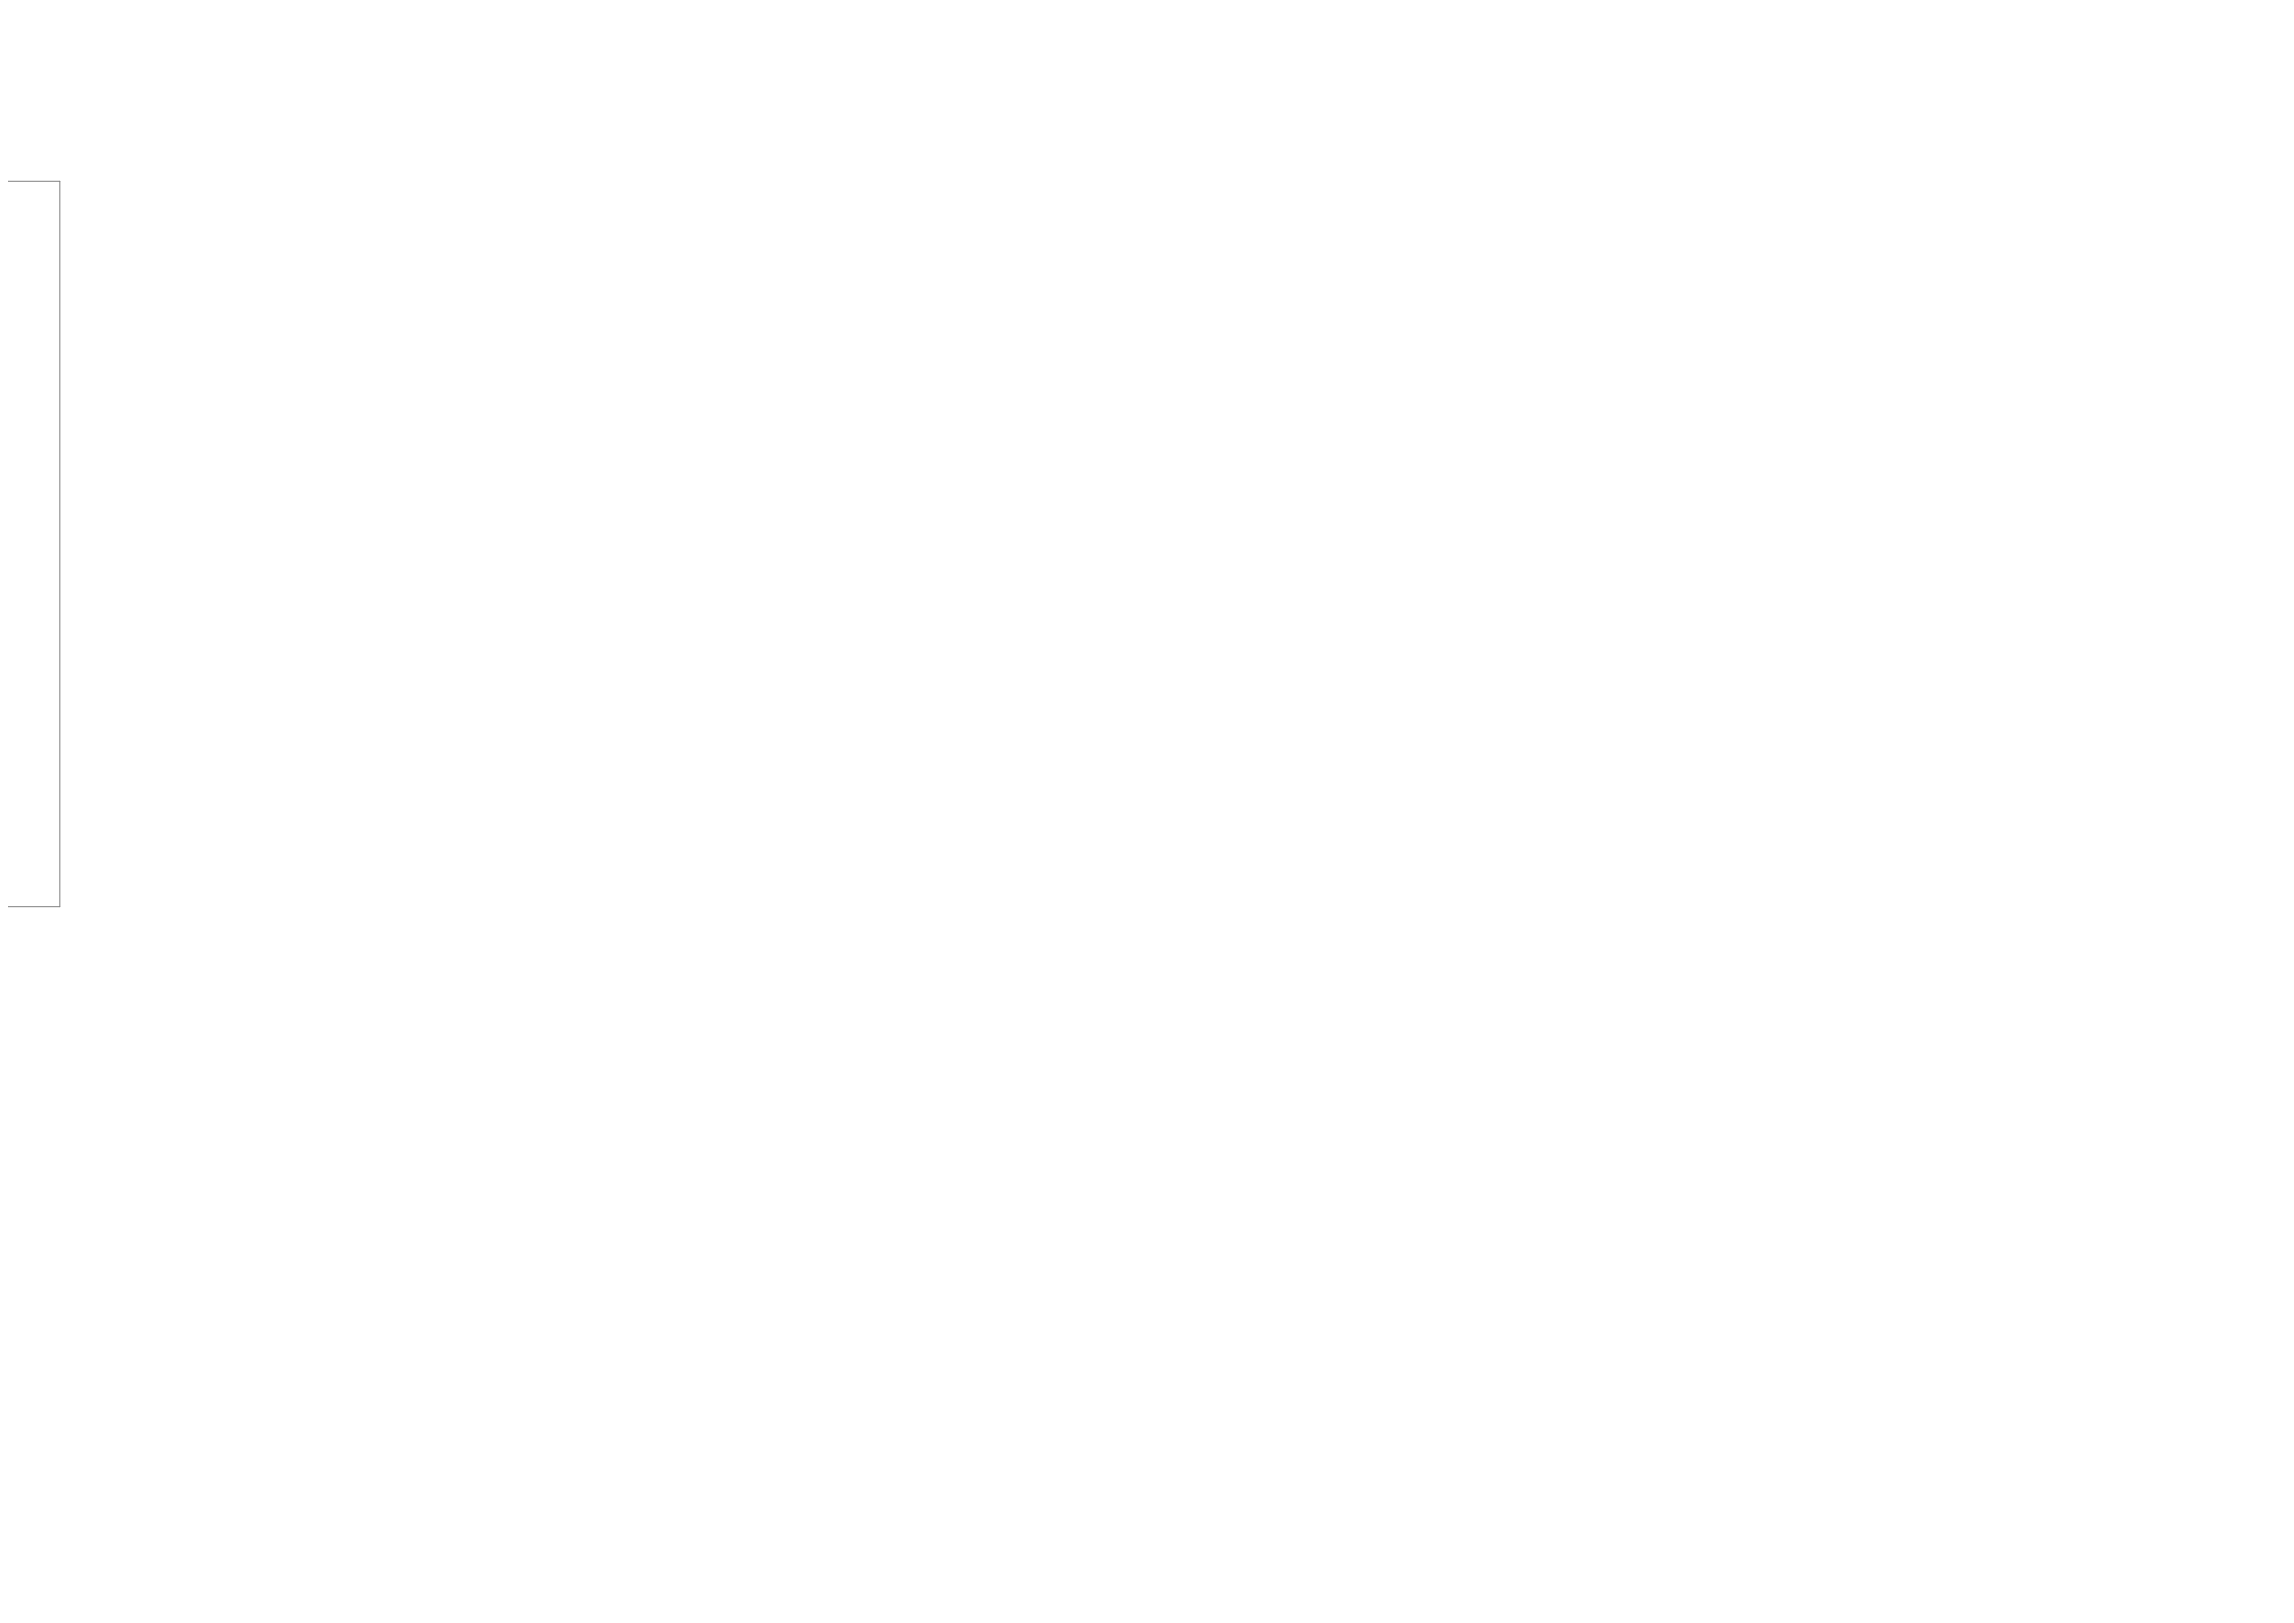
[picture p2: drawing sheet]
<svg xmlns="http://www.w3.org/2000/svg" width="1189mm" height="841mm" viewBox="0 0 1189 841" stroke-linecap="round" stroke-linejoin="round" font-family="sans-serif">
<path d="M4 94h27v376h-27" fill="none" stroke="#808080" stroke-width=".52"/>
</svg>
